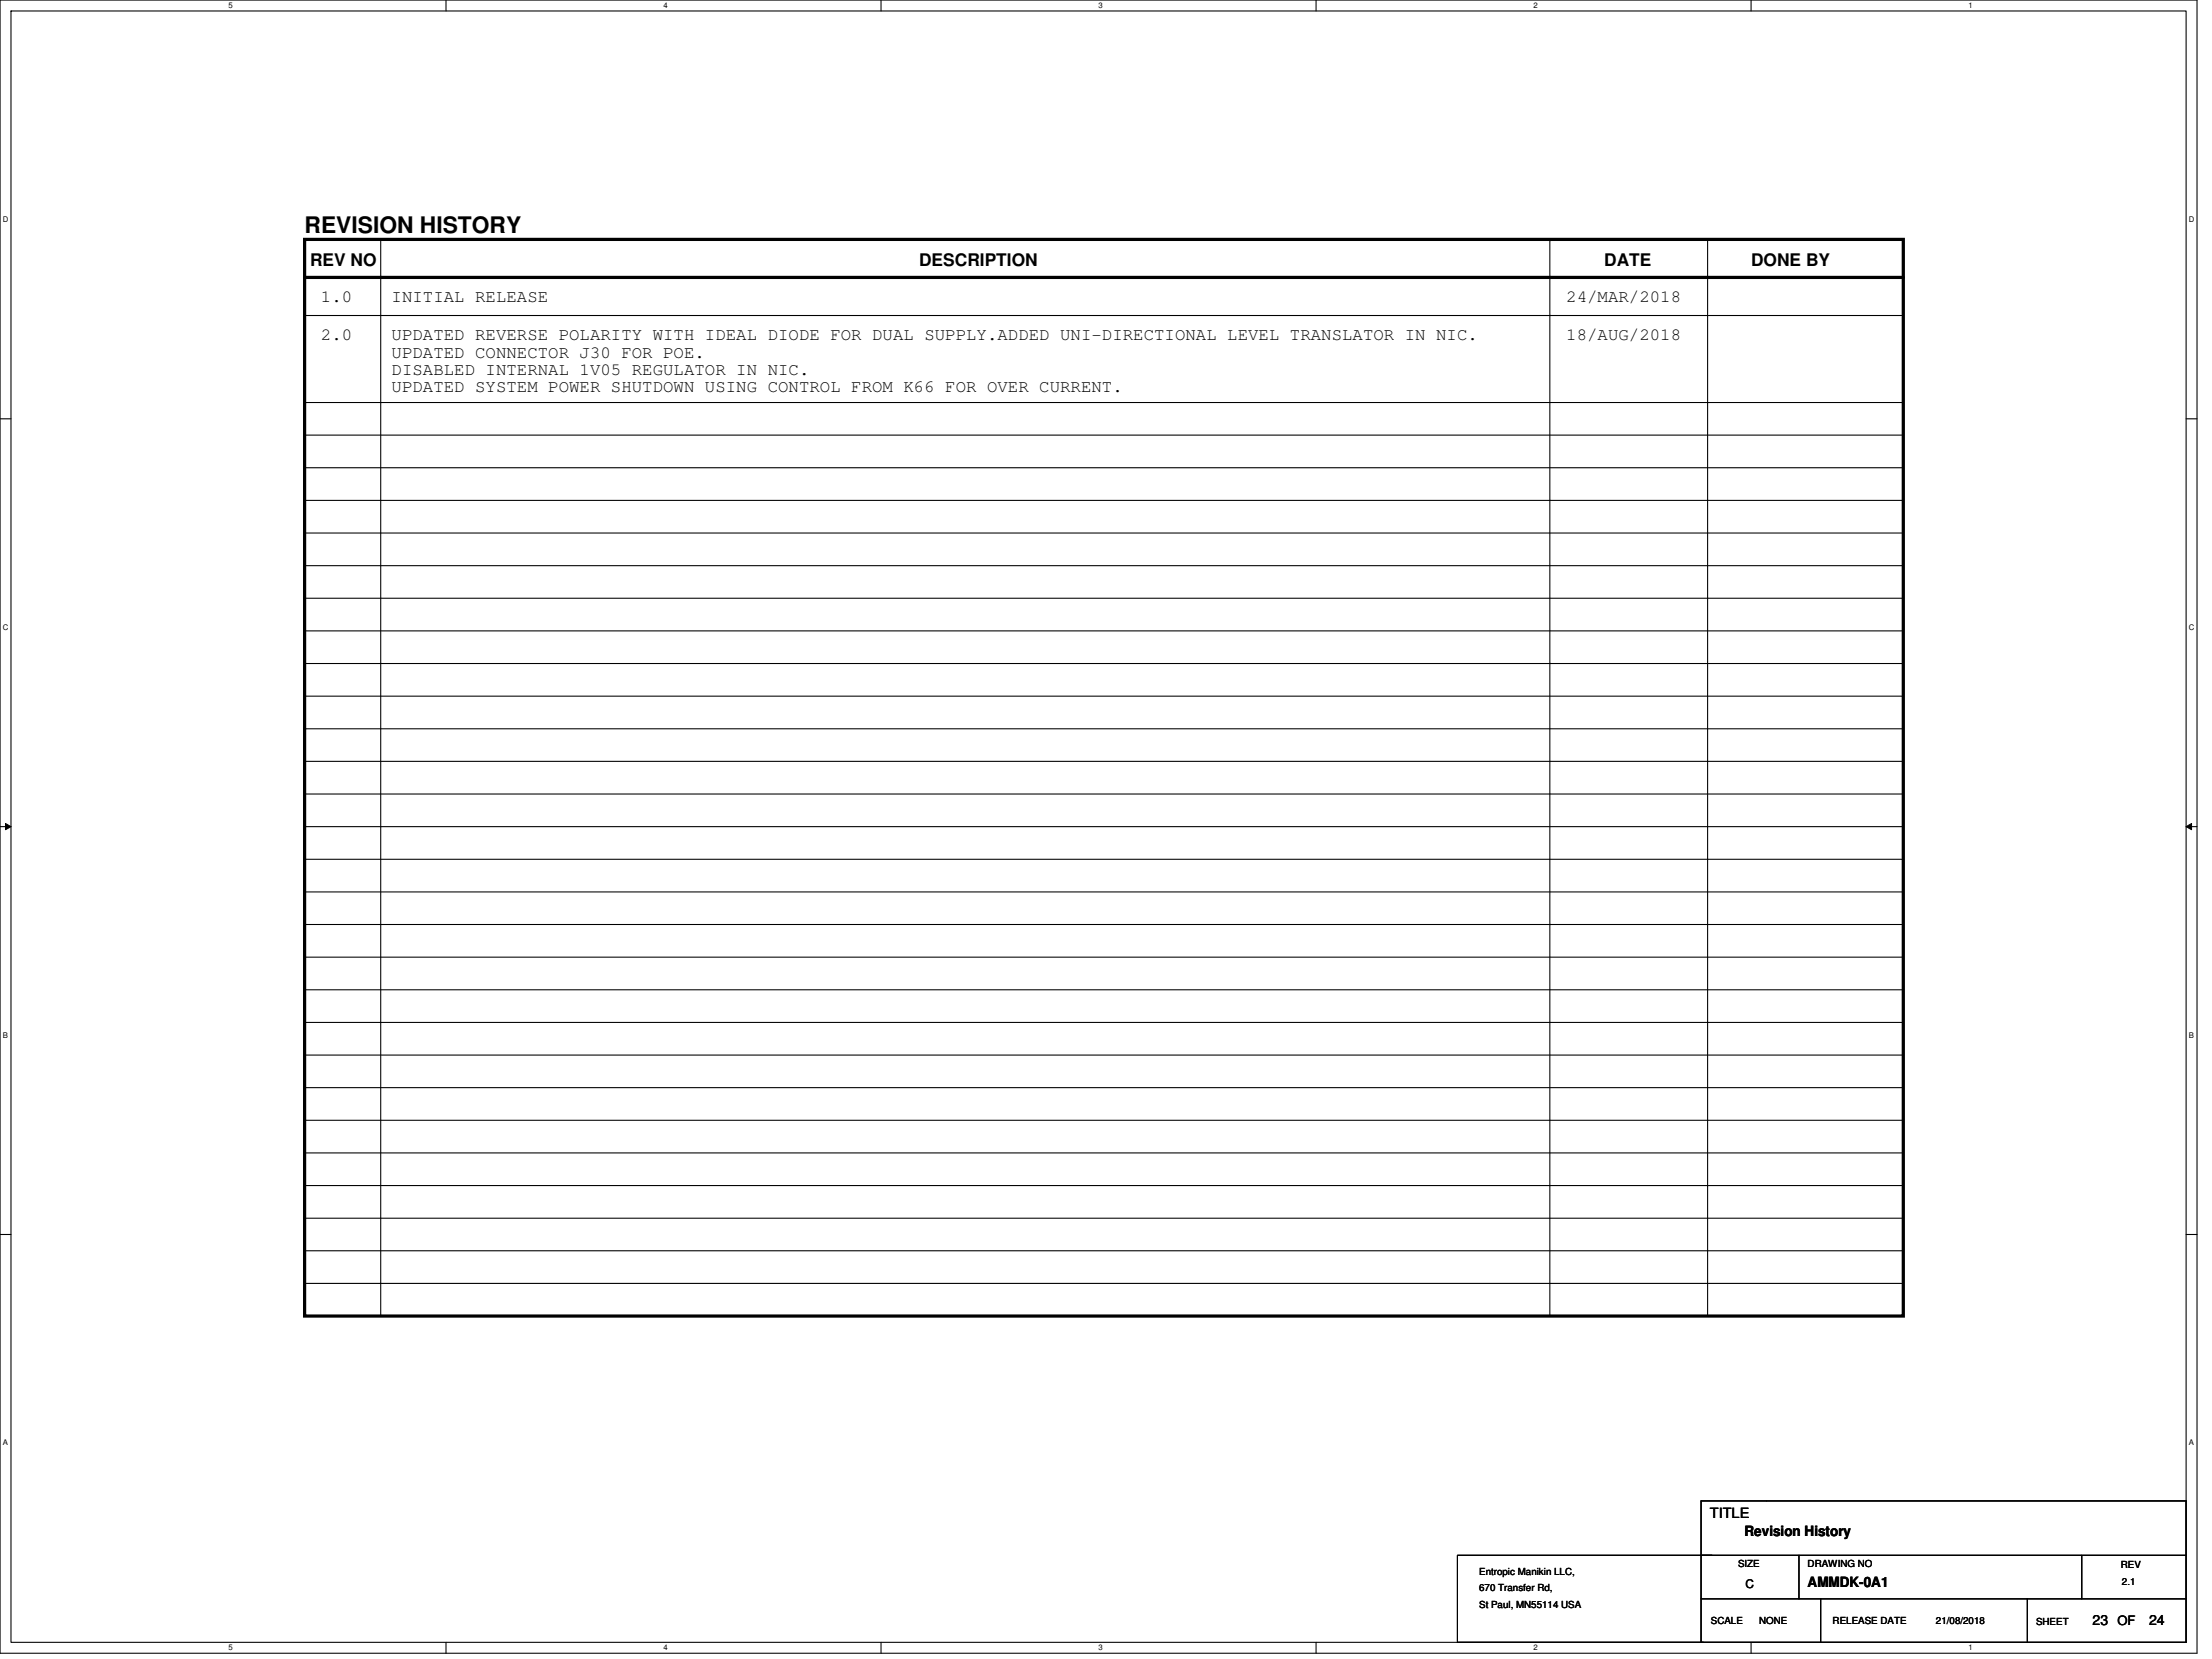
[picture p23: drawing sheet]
<svg xmlns="http://www.w3.org/2000/svg" width="610mm" height="457mm" viewBox="0 0 610 457" stroke-linecap="round" stroke-linejoin="round" font-family="sans-serif">
<defs><g id="words">
<text font-size="6.3" x="83.9" y="64.2">REVISION HISTORY</text>
<g font-size="4.8">
<text x="85.4" y="73.4">REV NO</text>
<text x="253.3" y="73.4">DESCRIPTION</text>
<text x="442.1" y="73.4">DATE</text>
<text x="482.6" y="73.4">DONE BY</text>
<text x="88.5" y="83.3">1.0</text>
<text x="107.9" y="83.3">INITIAL RELEASE</text>
<text x="431.6" y="83.3">24/MAR/2018</text>
<text x="88.5" y="93.8">2.0</text>
<text x="107.9" y="93.8">UPDATED REVERSE POLARITY WITH IDEAL DIODE FOR DUAL SUPPLY.ADDED UNI-DIRECTIONAL LEVEL TRANSLATOR IN NIC.</text>
<text x="431.6" y="93.8">18/AUG/2018</text>
<text x="107.9" y="98.6">UPDATED CONNECTOR J30 FOR POE.</text>
<text x="107.9" y="103.3">DISABLED INTERNAL 1V05 REGULATOR IN NIC.</text>
<text x="107.9" y="108.1">UPDATED SYSTEM POWER SHUTDOWN USING CONTROL FROM K66 FOR OVER CURRENT.</text>
</g>
<g font-size="3.9">
<text x="471.2" y="418.3">TITLE</text>
<text x="480.8" y="423.2">Revision History</text>
<text x="498.2" y="437.3">AMMDK-0A1</text>
<text x="576.7" y="447.7">23</text>
<text x="592.3" y="447.7">24</text>
</g>
<text font-size="3.6" x="583.6" y="447.7">OF</text>
<text font-size="3.3" x="481.1" y="437.6">C</text>
<g font-size="2.7">
<text x="479" y="431.9">SIZE</text>
<text x="498.2" y="431.9">DRAWING NO</text>
<text x="407.6" y="434">Entropic Manikin LLC,</text>
<text x="584.5" y="432.2">REV</text>
<text x="584.8" y="436.7">2.1</text>
<text x="407.6" y="438.5">670 Transfer Rd,</text>
<text x="407.6" y="443">St Paul, MN55114 USA</text>
<text x="471.5" y="447.5">SCALE</text>
<text x="484.8" y="447.5">NONE</text>
<text x="505.1" y="447.5">RELEASE DATE</text>
<text x="533.5" y="447.5">21/08/2018</text>
<text x="561.1" y="447.8">SHEET</text>
</g>
<g font-size="2.1">
<text x="63" y="2.3">5</text>
<text x="182.9" y="2.3">4</text>
<text x="302.7" y="2.3">3</text>
<text x="422.6" y="2.3">2</text>
<text x="542.5" y="2.3">1</text>
<text x=".8" y="61.2">D</text>
<text x="603.2" y="61.2">D</text>
<text x=".8" y="173.5">C</text>
<text x="603.2" y="173.5">C</text>
<text x=".8" y="285.9">B</text>
<text x="603.2" y="285.9">B</text>
<text x=".8" y="398.3">A</text>
<text x="603.2" y="398.3">A</text>
<text x="63" y="454.8">5</text>
<text x="182.9" y="454.8">4</text>
<text x="302.7" y="454.8">3</text>
<text x="422.6" y="454.8">2</text>
<text x="542.5" y="454.8">1</text>
</g>
</g></defs>
<path d="M0 0h605.5v455.6h-605.5zM3 3h599.5v449.6h-599.5z" fill="none" stroke="#000" stroke-width=".3"/>
<g fill="#fff">
<path d="M63 .3h1.2v2.4h-1.2z"/>
<path d="M63 452.9h1.2v2.4h-1.2z"/>
</g>
<path d="M122.9 0v3M122.9 452.6v3" fill="none" stroke="#000" stroke-width=".3"/>
<g fill="#fff">
<path d="M182.9 .3h1.1v2.4h-1.1z"/>
<path d="M182.9 452.9h1.1v2.4h-1.1z"/>
</g>
<path d="M242.8 0v3M242.8 452.6v3" fill="none" stroke="#000" stroke-width=".3"/>
<g fill="#fff">
<path d="M302.7 .3h1.2v2.4h-1.2z"/>
<path d="M302.7 452.9h1.2v2.4h-1.2z"/>
</g>
<path d="M362.7 0v3M362.7 452.6v3" fill="none" stroke="#000" stroke-width=".3"/>
<g fill="#fff">
<path d="M422.6 .3h1.2v2.4h-1.2z"/>
<path d="M422.6 452.9h1.2v2.4h-1.2z"/>
</g>
<path d="M482.6 0v3M482.6 452.6v3" fill="none" stroke="#000" stroke-width=".3"/>
<g fill="#fff">
<path d="M542.5 .3h1.2v2.4h-1.2z"/>
<path d="M542.5 452.9h1.2v2.4h-1.2z"/>
<path d="M.8 59.2h1.5v2.4h-1.5z"/>
<path d="M603.2 59.2h1.6v2.4h-1.6z"/>
<path d="M.8 171.6h1.5v2.4h-1.5z"/>
<path d="M603.2 171.6h1.6v2.4h-1.6z"/>
</g>
<path d="M0 115.4h3M602.5 115.4h3" fill="none" stroke="#000" stroke-width=".3"/>
<g fill="#fff">
<path d="M.8 284h1.4v2.4h-1.4z"/>
<path d="M603.2 284h1.4v2.4h-1.4z"/>
</g>
<path d="M0 227.8h3M602.5 227.8h3" fill="none" stroke="#000" stroke-width=".3"/>
<path d="M1.5 226.9l1.5 .9-1.5 .9zM602.5 227.8l1.5-.9v1.8z" fill="#000"/>
<path d="M1.5 226.9l1.5 .9-1.5 .9zM602.5 227.8l1.5-.9v1.8z" fill="none" stroke="#000" stroke-width=".28"/>
<g fill="#fff">
<path d="M.7 396.4h1.5v2.4h-1.5z"/>
<path d="M603.2 396.4h1.4v2.4h-1.4z"/>
</g>
<g fill="none" stroke="#000" stroke-width=".3">
<path d="M104.9 66v296.7M427.1 66v296.7M470.6 66v296.7M83.9 87h440.6M83.9 110.9h440.6M83.9 119.9h440.6M83.9 128.9h440.6M83.9 137.9h440.6M83.9 146.9h440.6M83.9 155.9h440.6M83.9 164.9h440.6M83.9 173.9h440.6"/>
<path d="M83.9 182.9h440.6M83.9 191.9h440.6M83.9 200.8h440.6M83.9 209.8h440.6M83.9 218.8h440.6M83.9 227.8h440.6M83.9 236.8h440.6M83.9 245.8h440.6M83.9 254.8h440.6M83.9 263.8h440.6M83.9 272.8h440.6M83.9 281.8h440.6"/>
<path d="M83.9 290.8h440.6M83.9 299.7h440.6M83.9 308.7h440.6M83.9 317.7h440.6M83.9 326.7h440.6M83.9 335.7h440.6M0 340.2h3M83.9 344.7h440.6M83.9 353.7h440.6M602.5 340.2h3M468.8 428.6h133.7M471.8 428.6h-70.1v24h67.7"/>
<path d="M495.8 428.6v12M573.7 428.6v12M468.8 440.6h133.7M469.1 452.6h133.4v-39h-133.7v39M501.8 440.6v12M558.7 440.6v12"/>
</g>
<path d="M83.9 66h440.6v296.7h-440.6zM83.9 76.5h440.6" fill="none" stroke="#000" stroke-width=".89"/>
<use href="#words"/>
</svg>
